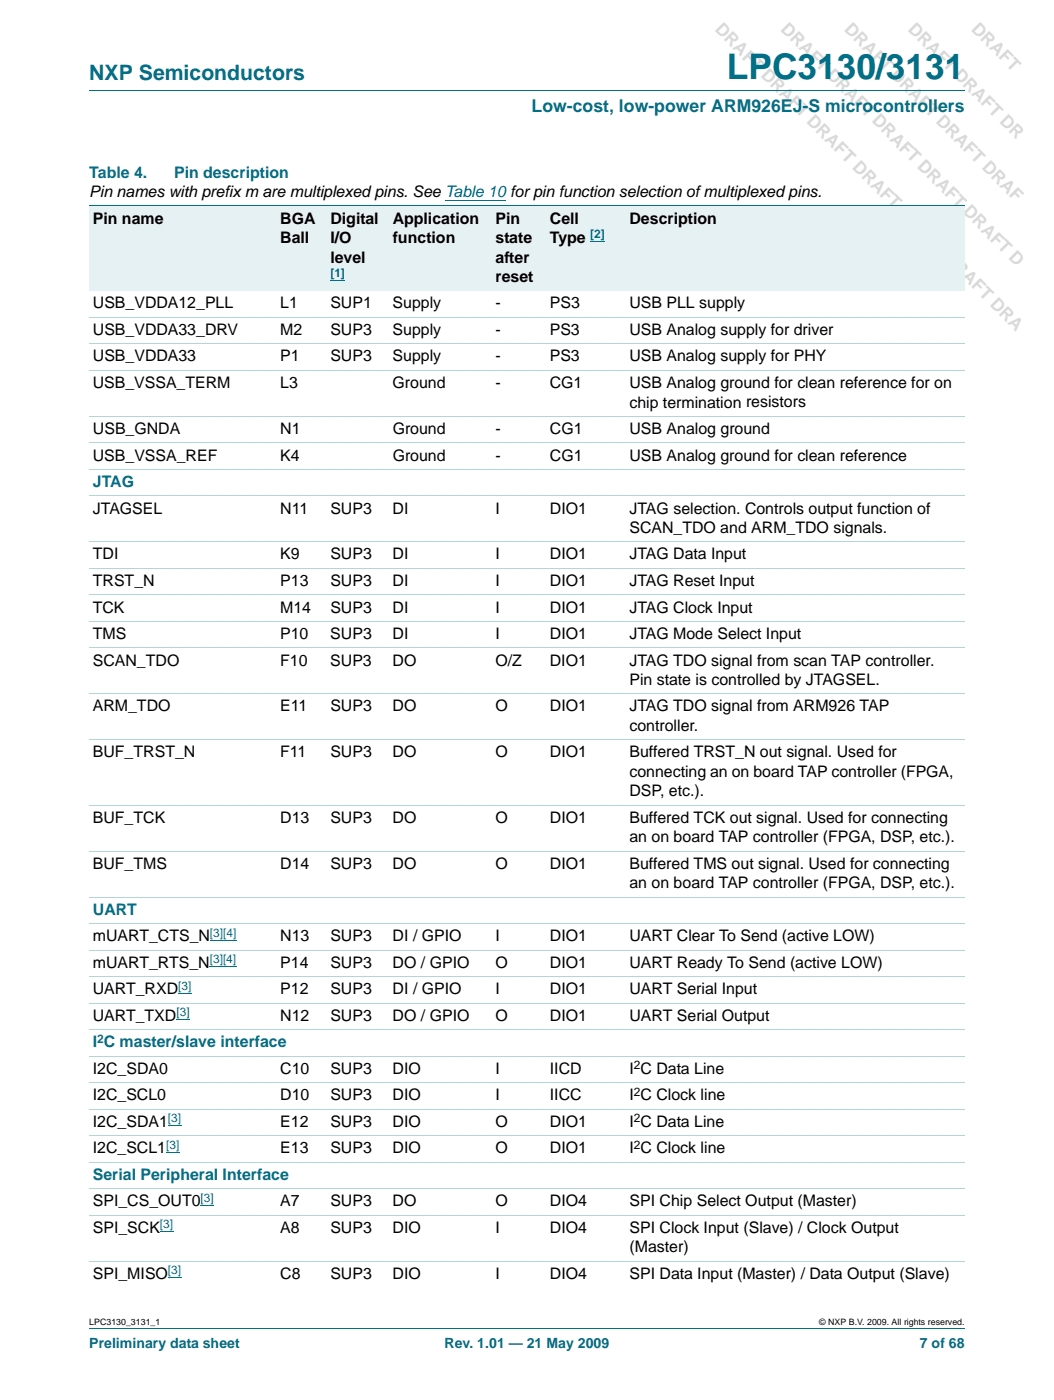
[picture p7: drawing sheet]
<svg xmlns="http://www.w3.org/2000/svg" width="210mm" height="279mm" viewBox="0 0 210 279" stroke-linecap="round" stroke-linejoin="round" font-family="sans-serif">
<defs><g id="words">
<text font-size="7" fill="#007088" x="145" y="15.8">LPC3130/3131</text>
<text font-size="4.2" fill="#007088" x="17.8" y="16">NXP Semiconductors</text>
<g font-size="3.5" fill="#d9d9d9">
<text x="142.5" y="6.1" transform="rotate(45 142.5 6.1)">DRAFT DRAFT DRAFT DRAFT DRAFT DRAFT DRA</text>
<text x="155.6" y="6.1" transform="rotate(45 155.6 6.1)">DRAFT DRAFT DRAFT DRAFT DRAFT D</text>
<text x="168.3" y="6.1" transform="rotate(45 168.3 6.1)">DRAFT DRAFT DRAFT DRAF</text>
<text x="180.9" y="6.1" transform="rotate(45 180.9 6.1)">DRAFT DRAFT DR</text>
</g>
<text font-size="3.5" fill="#007088" x="106" y="22.3">Low-cost, low-power ARM926EJ-S microcontrollers</text>
<g font-size="3.2" fill="#007088">
<text x="17.8" y="35.5">Table 4.</text>
<text x="34.7" y="35.5">Pin description</text>
<text x="18.5" y="97.2">JTAG</text>
<text x="18.5" y="182.6">UART</text>
<text x="18.5" y="209">I C master/slave interface</text>
<text x="18.5" y="235.5">Serial Peripheral Interface</text>
</g>
<g font-size="3.2">
<text x="17.8" y="39.3">Pin names with prefix m are multiplexed pins. See Table 10 for pin function selection of multiplexed pins.</text>
<text x="18.5" y="44.6">Pin name</text>
<text x="55.9" y="44.6">BGA</text>
<text x="65.9" y="44.6">Digital</text>
<text x="78.3" y="44.6">Application</text>
<text x="98.9" y="44.6">Pin</text>
<text x="109.7" y="44.6">Cell</text>
<text x="125.6" y="44.6">Description</text>
<text x="55.9" y="48.5">Ball</text>
<text x="65.9" y="48.5">I/O</text>
<text x="65.9" y="52.4">level</text>
<text x="78.3" y="48.5">function</text>
<text x="98.9" y="48.5">state</text>
<text x="98.9" y="52.4">after</text>
<text x="109.7" y="48.5">Type</text>
<text x="98.9" y="56.3">reset</text>
<text x="18.5" y="61.6">USB_VDDA12_PLL</text>
<text x="55.9" y="61.6">L1</text>
<text x="65.9" y="61.6">SUP1</text>
<text x="78.3" y="61.6">Supply</text>
<text x="98.9" y="61.6">-</text>
<text x="109.7" y="61.6">PS3</text>
<text x="125.6" y="61.6">USB PLL supply</text>
<text x="18.5" y="66.8">USB_VDDA33_DRV</text>
<text x="55.9" y="66.8">M2</text>
<text x="65.9" y="66.8">SUP3</text>
<text x="78.3" y="66.8">Supply</text>
<text x="98.9" y="66.8">-</text>
<text x="109.7" y="66.8">PS3</text>
<text x="125.6" y="66.8">USB Analog supply for driver</text>
<text x="18.5" y="77.4">USB_VSSA_TERM</text>
<text x="18.5" y="72.1">USB_VDDA33</text>
<text x="55.9" y="77.4">L3</text>
<text x="55.9" y="72.1">P1</text>
<text x="65.9" y="72.1">SUP3</text>
<text x="78.3" y="72.1">Supply</text>
<text x="78.3" y="77.4">Ground</text>
<text x="98.9" y="72.1">-</text>
<text x="98.9" y="77.4">-</text>
<text x="109.7" y="72.1">PS3</text>
<text x="109.7" y="77.4">CG1</text>
<text x="125.6" y="72.1">USB Analog supply for PHY</text>
<text x="125.6" y="77.4">USB Analog ground for clean reference for on</text>
<text x="125.6" y="81.3">chip termination resistors</text>
<text x="18.5" y="86.6">USB_GNDA</text>
<text x="55.9" y="86.6">N1</text>
<text x="78.3" y="86.6">Ground</text>
<text x="98.9" y="86.6">-</text>
<text x="109.7" y="86.6">CG1</text>
<text x="125.6" y="86.6">USB Analog ground</text>
<text x="18.5" y="91.9">USB_VSSA_REF</text>
<text x="55.9" y="91.9">K4</text>
<text x="78.3" y="91.9">Ground</text>
<text x="98.9" y="91.9">-</text>
<text x="109.7" y="91.9">CG1</text>
<text x="125.6" y="91.9">USB Analog ground for clean reference</text>
<text x="18.5" y="102.5">JTAGSEL</text>
<text x="55.9" y="102.5">N11</text>
<text x="65.9" y="102.5">SUP3</text>
<text x="78.3" y="102.5">DI</text>
<text x="98.9" y="102.5">I</text>
<text x="109.7" y="102.5">DIO1</text>
<text x="125.6" y="102.5">JTAG selection. Controls output function of</text>
<text x="125.6" y="106.4">SCAN_TDO and ARM_TDO signals.</text>
<text x="18.5" y="111.7">TDI</text>
<text x="55.9" y="111.7">K9</text>
<text x="65.9" y="111.7">SUP3</text>
<text x="78.3" y="111.7">DI</text>
<text x="98.9" y="111.7">I</text>
<text x="109.7" y="111.7">DIO1</text>
<text x="125.6" y="111.7">JTAG Data Input</text>
<text x="18.5" y="116.9">TRST_N</text>
<text x="55.9" y="116.9">P13</text>
<text x="65.9" y="116.9">SUP3</text>
<text x="78.3" y="116.9">DI</text>
<text x="98.9" y="116.9">I</text>
<text x="109.7" y="116.9">DIO1</text>
<text x="125.6" y="116.9">JTAG Reset Input</text>
<text x="18.5" y="122.2">TCK</text>
<text x="55.9" y="122.2">M14</text>
<text x="65.9" y="122.2">SUP3</text>
<text x="78.3" y="122.2">DI</text>
<text x="98.9" y="122.2">I</text>
<text x="109.7" y="122.2">DIO1</text>
<text x="125.6" y="122.2">JTAG Clock Input</text>
<text x="18.5" y="127.5">TMS</text>
<text x="55.9" y="127.5">P10</text>
<text x="65.9" y="127.5">SUP3</text>
<text x="78.3" y="127.5">DI</text>
<text x="98.9" y="127.5">I</text>
<text x="109.7" y="127.5">DIO1</text>
<text x="125.6" y="127.5">JTAG Mode Select Input</text>
<text x="18.5" y="132.8">SCAN_TDO</text>
<text x="55.9" y="132.8">F10</text>
<text x="65.9" y="132.8">SUP3</text>
<text x="78.3" y="132.8">DO</text>
<text x="98.8" y="132.8">O/Z</text>
<text x="109.7" y="132.8">DIO1</text>
<text x="125.6" y="132.8">JTAG TDO signal from scan TAP controller.</text>
<text x="125.6" y="136.7">Pin state is controlled by JTAGSEL.</text>
<text x="18.5" y="142">ARM_TDO</text>
<text x="55.9" y="142">E11</text>
<text x="65.9" y="142">SUP3</text>
<text x="78.3" y="142">DO</text>
<text x="98.9" y="142">O</text>
<text x="109.7" y="142">DIO1</text>
<text x="125.6" y="142">JTAG TDO signal from ARM926 TAP</text>
<text x="125.6" y="145.9">controller.</text>
<text x="18.5" y="151.2">BUF_TRST_N</text>
<text x="55.9" y="151.2">F11</text>
<text x="65.9" y="151.2">SUP3</text>
<text x="78.3" y="151.2">DO</text>
<text x="98.9" y="151.2">O</text>
<text x="109.7" y="151.2">DIO1</text>
<text x="125.6" y="151.2">Buffered TRST_N out signal. Used for</text>
<text x="125.6" y="155">connecting an on board TAP controller (FPGA,</text>
<text x="125.6" y="158.9">DSP, etc.).</text>
<text x="18.5" y="164.2">BUF_TCK</text>
<text x="55.9" y="164.2">D13</text>
<text x="65.9" y="164.2">SUP3</text>
<text x="78.3" y="164.2">DO</text>
<text x="98.9" y="164.2">O</text>
<text x="109.7" y="164.2">DIO1</text>
<text x="125.6" y="164.2">Buffered TCK out signal. Used for connecting</text>
<text x="18.5" y="173.4">BUF_TMS</text>
<text x="55.9" y="173.4">D14</text>
<text x="65.9" y="173.4">SUP3</text>
<text x="78.3" y="173.4">DO</text>
<text x="98.9" y="173.4">O</text>
<text x="109.7" y="173.4">DIO1</text>
<text x="125.6" y="168.1">an on board TAP controller (FPGA, DSP, etc.).</text>
<text x="125.6" y="173.4">Buffered TMS out signal. Used for connecting</text>
<text x="125.6" y="177.3">an on board TAP controller (FPGA, DSP, etc.).</text>
<text x="18.5" y="187.9">mUART_CTS_N</text>
<text x="55.9" y="187.9">N13</text>
<text x="65.9" y="187.9">SUP3</text>
<text x="78.3" y="187.9">DI / GPIO</text>
<text x="98.9" y="187.9">I</text>
<text x="109.7" y="187.9">DIO1</text>
<text x="125.6" y="187.9">UART Clear To Send (active LOW)</text>
<text x="18.5" y="193.1">mUART_RTS_N</text>
<text x="55.9" y="193.1">P14</text>
<text x="65.9" y="193.1">SUP3</text>
<text x="78.3" y="193.1">DO / GPIO</text>
<text x="98.9" y="193.1">O</text>
<text x="109.7" y="193.1">DIO1</text>
<text x="125.6" y="193.1">UART Ready To Send (active LOW)</text>
<text x="18.5" y="198.4">UART_RXD</text>
<text x="18.5" y="203.7">UART_TXD</text>
<text x="55.9" y="198.4">P12</text>
<text x="55.9" y="203.7">N12</text>
<text x="65.9" y="198.4">SUP3</text>
<text x="65.9" y="203.7">SUP3</text>
<text x="78.3" y="198.4">DI / GPIO</text>
<text x="78.3" y="203.7">DO / GPIO</text>
<text x="98.9" y="198.4">I</text>
<text x="98.9" y="203.7">O</text>
<text x="109.7" y="198.4">DIO1</text>
<text x="109.7" y="203.7">DIO1</text>
<text x="125.6" y="198.4">UART Serial Input</text>
<text x="125.6" y="203.7">UART Serial Output</text>
<text x="18.5" y="214.3">I2C_SDA0</text>
<text x="55.9" y="214.3">C10</text>
<text x="65.9" y="214.3">SUP3</text>
<text x="78.3" y="214.3">DIO</text>
<text x="98.9" y="214.3">I</text>
<text x="109.7" y="214.3">IICD</text>
<text x="125.6" y="214.3">I C Data Line</text>
<text x="18.5" y="219.6">I2C_SCL0</text>
<text x="55.9" y="219.6">D10</text>
<text x="65.9" y="219.6">SUP3</text>
<text x="78.3" y="219.6">DIO</text>
<text x="98.9" y="219.6">I</text>
<text x="109.7" y="219.6">IICC</text>
<text x="125.6" y="219.6">I C Clock line</text>
<text x="18.5" y="224.9">I2C_SDA1</text>
<text x="55.9" y="224.9">E12</text>
<text x="65.9" y="224.9">SUP3</text>
<text x="78.3" y="224.9">DIO</text>
<text x="98.9" y="224.9">O</text>
<text x="109.7" y="224.9">DIO1</text>
<text x="125.6" y="224.9">I C Data Line</text>
<text x="18.5" y="230.2">I2C_SCL1</text>
<text x="55.9" y="230.2">E13</text>
<text x="65.9" y="230.2">SUP3</text>
<text x="78.3" y="230.2">DIO</text>
<text x="98.9" y="230.2">O</text>
<text x="109.7" y="230.2">DIO1</text>
<text x="125.6" y="230.2">I C Clock line</text>
<text x="18.5" y="240.8">SPI_CS_OUT0</text>
<text x="55.9" y="240.8">A7</text>
<text x="65.9" y="240.8">SUP3</text>
<text x="78.3" y="240.8">DO</text>
<text x="98.9" y="240.8">O</text>
<text x="109.7" y="240.8">DIO4</text>
<text x="125.6" y="240.8">SPI Chip Select Output (Master)</text>
<text x="18.5" y="246.1">SPI_SCK</text>
<text x="55.9" y="246.1">A8</text>
<text x="65.9" y="246.1">SUP3</text>
<text x="78.3" y="246.1">DIO</text>
<text x="98.9" y="246.1">I</text>
<text x="109.7" y="246.1">DIO4</text>
<text x="125.6" y="246.1">SPI Clock Input (Slave) / Clock Output</text>
<text x="125.6" y="250">(Master)</text>
<text x="18.5" y="255.3">SPI_MISO</text>
<text x="55.9" y="255.2">C8</text>
<text x="65.9" y="255.2">SUP3</text>
<text x="78.3" y="255.2">DIO</text>
<text x="98.9" y="255.2">I</text>
<text x="109.7" y="255.2">DIO4</text>
<text x="125.6" y="255.2">SPI Data Input (Master) / Data Output (Slave)</text>
</g>
<g font-size="2.8" fill="#007088">
<text x="17.8" y="269.1">Preliminary data sheet</text>
<text x="88.7" y="269.1">Rev. 1.01 — 21 May 2009</text>
<text x="183.5" y="269.1">7 of 68</text>
</g>
<g font-size="2.4" fill="#00f">
<text x="117.7" y="47.5">[2]</text>
<text x="65.9" y="55.3">[1]</text>
<text x="41.9" y="186.9">[3][4]</text>
<text x="35.6" y="197.5">[3]</text>
<text x="41.8" y="192.2">[3][4]</text>
<text x="35.2" y="202.8">[3]</text>
<text x="33.5" y="223.9">[3]</text>
<text x="33.1" y="229.2">[3]</text>
<text x="40" y="239.8">[3]</text>
<text x="31.9" y="245.1">[3]</text>
<text x="33.5" y="254.3">[3]</text>
</g>
<text font-size="2.4" fill="#007088" x="19.4" y="208.1">2</text>
<g font-size="2.4">
<text x="126.4" y="213.4">2</text>
<text x="126.4" y="218.7">2</text>
<text x="126.4" y="223.9">2</text>
<text x="126.4" y="229.2">2</text>
</g>
<g font-size="1.8">
<text x="17.8" y="264.5">LPC3130_3131_1</text>
<text x="163.4" y="264.5">© NXP B.V. 2009. All rights reserved.</text>
</g>
</g></defs>
<path d="M17.8 18.2h174.6M17.8 265.1h174.6" fill="none" stroke="#007088" stroke-width=".2"/>
<path d="M88.8 40h12.1M35.6 198.2h2.6M41.8 192.9h5.3M41.9 187.6h5.3M35.2 203.5h2.6M33.1 230h2.7M33.5 224.6h2.6M31.9 245.8h2.7M33.5 255h2.6M40 240.5h2.7" fill="none" stroke="#00f" stroke-width=".2"/>
<g fill="#e6f1f4">
<path d="M17.8 41.1h37.4v16.9h-37.4z"/>
<path d="M55.2 41.1h10v16.9h-10z"/>
<path d="M65.2 41.1h12.4v16.9h-12.4z"/>
</g>
<path d="M65.9 56h2.9" fill="none" stroke="#00f" stroke-width=".2"/>
<g fill="#e6f1f4">
<path d="M77.6 41.1h20.5v16.9h-20.5z"/>
<path d="M98.1 41.1h10.9v16.9h-10.9z"/>
<path d="M109 41.1h15.9v16.9h-15.9z"/>
</g>
<path d="M117.7 48.3h3" fill="none" stroke="#00f" stroke-width=".2"/>
<path d="M124.9 41.1h67.5v16.9h-67.5z" fill="#e6f1f4"/>
<path d="M17.8 41.1h174.6" fill="none" stroke="#007088" stroke-width=".2"/>
<g fill="none" stroke="#b3d4db" stroke-width=".2">
<path d="M17.8 63.3h174.6M17.8 68.6h174.6M17.8 73.9h174.6M17.8 83.1h174.6M17.8 88.4h174.6M17.8 93.7h174.6M17.8 99h174.6M17.8 108.1h174.6M17.8 113.4h174.6M17.8 118.7h174.6M17.8 124h174.6M17.8 129.3h174.6"/>
<path d="M17.8 138.5h174.6M17.8 147.6h174.6M17.8 160.7h174.6M17.8 169.9h174.6M17.8 179h174.6M17.8 184.3h174.6M17.8 189.6h174.6M17.8 194.9h174.6M17.8 200.2h174.6M17.8 205.5h174.6M17.8 210.8h174.6M17.8 216.1h174.6"/>
<path d="M17.8 221.4h174.6M17.8 226.7h174.6M17.8 232h174.6M17.8 237.3h174.6M17.8 242.5h174.6M17.8 251.7h174.6"/>
</g>
<use href="#words"/>
</svg>
